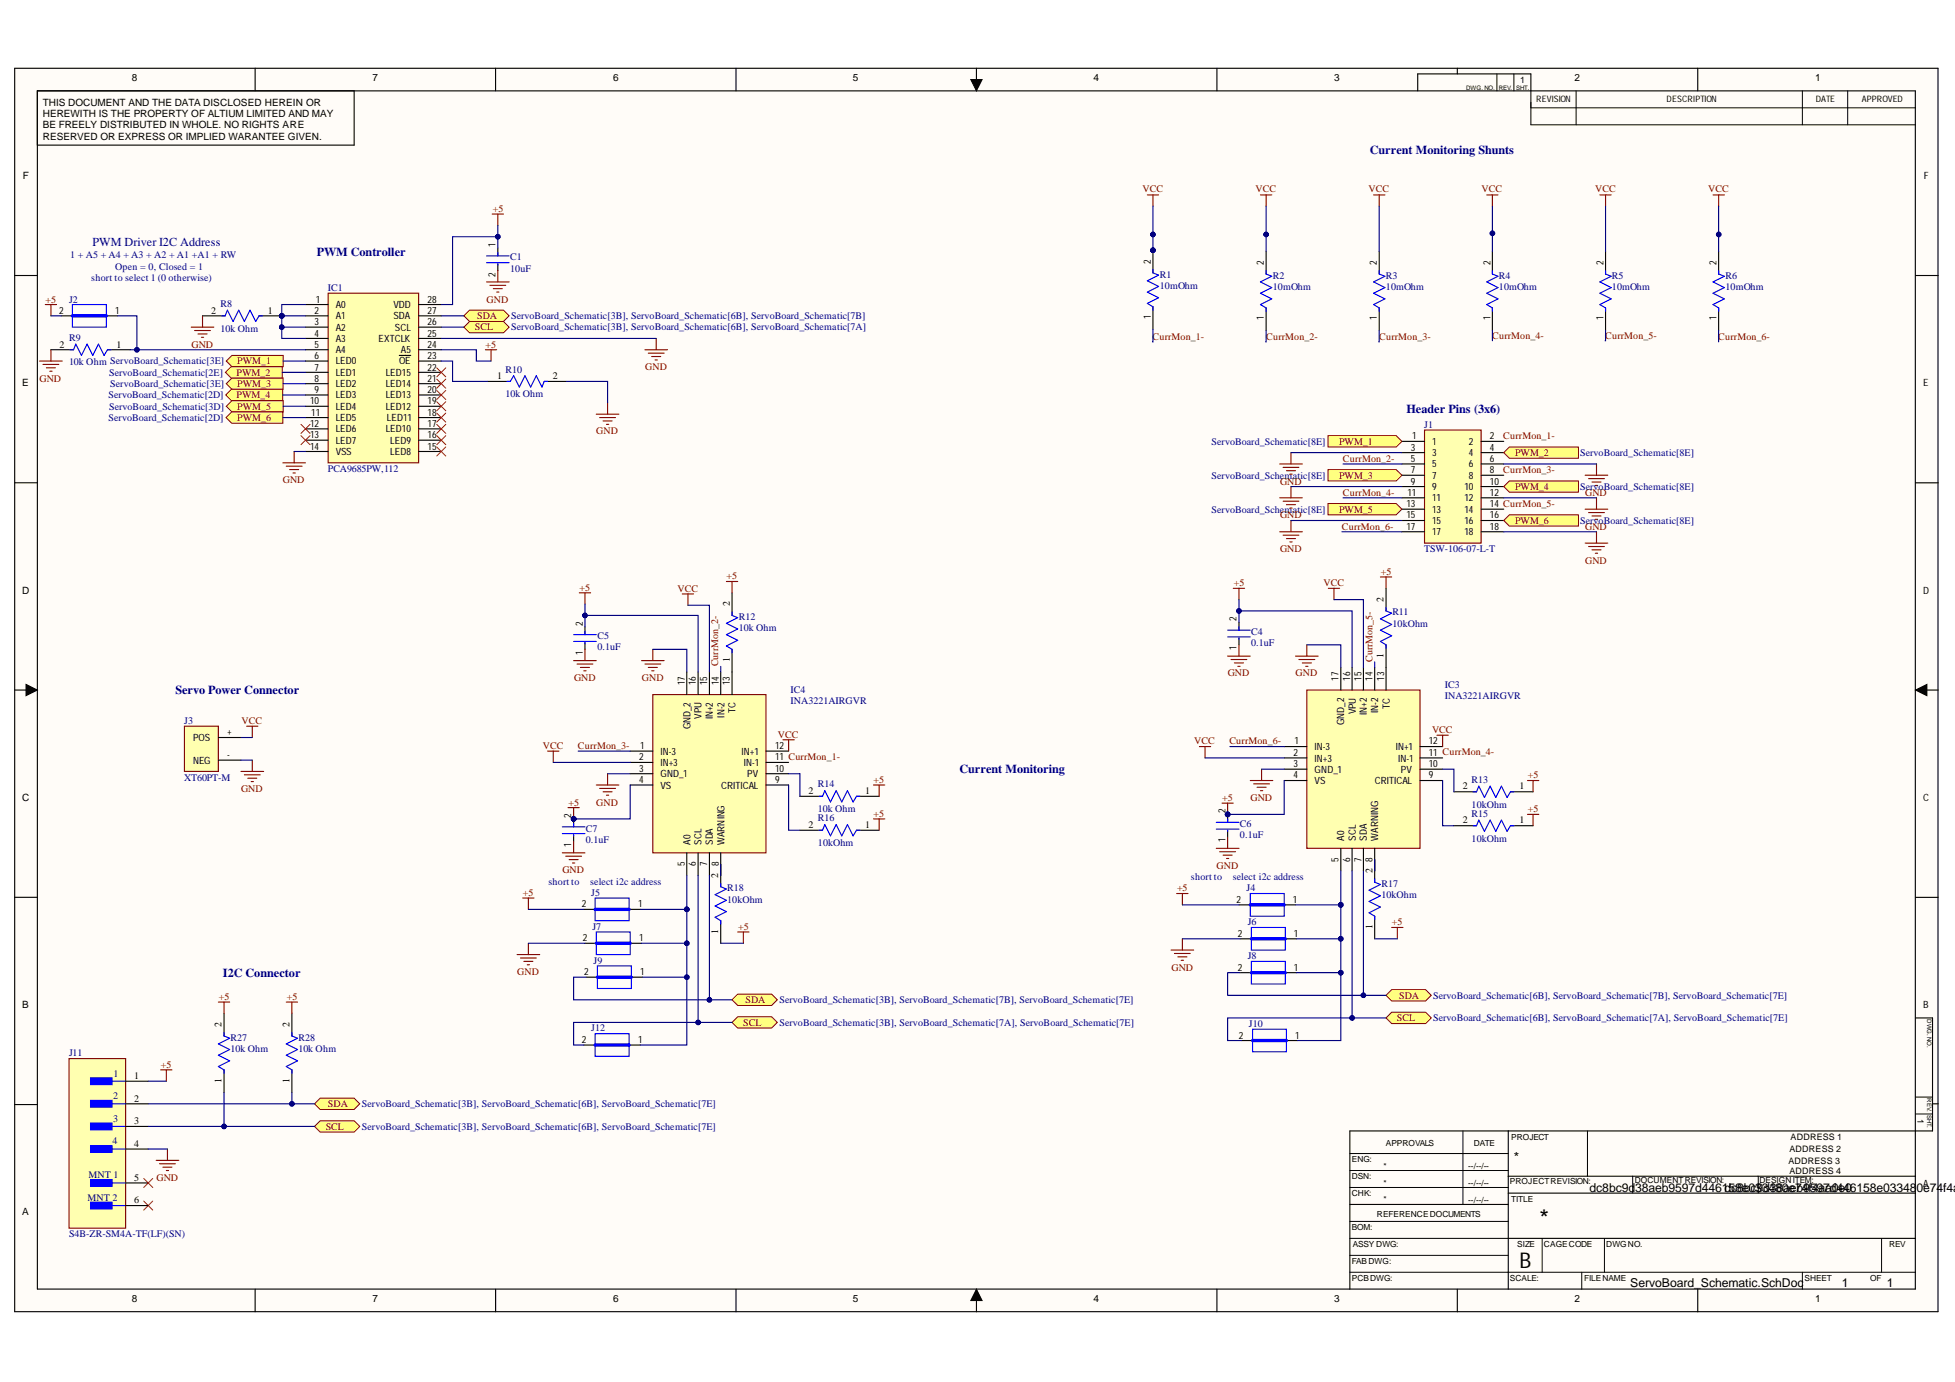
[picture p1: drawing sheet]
<svg xmlns="http://www.w3.org/2000/svg" width="297mm" height="210mm" viewBox="0 0 297 210" stroke-linecap="round" stroke-linejoin="round" font-family="sans-serif">
<defs><g id="words">
<text font-size="3.7" x="233.9" y="186.3">*</text>
<text font-size="3.3" x="230.9" y="192.6">B</text>
<text font-size="2.1" x="230" y="176.5">*</text>
<g font-size="1.9" fill="#000080">
<text x="208.1" y="23.4">Current Monitoring Shunts</text>
<text x="14" y="37.4">PWM Driver I2C Address</text>
<text x="48.1" y="39">PWM Controller</text>
<text x="213.7" y="62.7">Header Pins (3x6)</text>
<text x="26.6" y="105.5">Servo Power Connector</text>
<text x="145.8" y="117.4">Current Monitoring</text>
<text x="33.8" y="148.4">I2C Connector</text>
</g>
<g font-size="1.9">
<text x="241.5" y="181">dc8bc9d</text>
<text x="248.4" y="181">38aeb9597d4461d5c8bc9d38aeb9597d446158e03348</text>
<text x="263.6" y="181">8e033480e74f4aa0e0</text>
<text x="291.2" y="181">0e74f4aa</text>
<text x="247.7" y="195.4">ServoBoard_Schematic.SchDoc</text>
<text x="279.8" y="195.4">1</text>
<text x="286.7" y="195.4">1</text>
</g>
<g font-size="1.5">
<text x="6.5" y="16.1">THIS DOCUMENT AND THE DATA DISCLOSED HEREIN OR</text>
<text x="6.5" y="17.7">HEREWITH IS THE PROPERTY OF ALTIUM LIMITED AND MAY</text>
<text x="20" y="12.2">8</text>
<text x="56.6" y="12.2">7</text>
<text x="93.1" y="12.2">6</text>
<text x="129.6" y="12.2">5</text>
<text x="166.1" y="12.2">4</text>
<text x="202.7" y="12.2">3</text>
<text x="239.2" y="12.2">2</text>
<text x="275.8" y="12.2">1</text>
<text x="6.5" y="19.5">BE FREELY DISTRIBUTED IN WHOLE. NO RIGHTS ARE</text>
<text x="6.5" y="21.2">RESERVED OR EXPRESS OR IMPLIED WARANTEE GIVEN.</text>
<text x="3.5" y="27.1">F</text>
<text x="292.3" y="27.2">F</text>
<text x="75.3" y="37.5" transform="rotate(-90 75.3 37.5)">1</text>
<text x="174.9" y="40" transform="rotate(-90 174.9 40)">2</text>
<text x="192" y="40.2" transform="rotate(-90 192 40.2)">2</text>
<text x="209.2" y="40.2" transform="rotate(-90 209.2 40.2)">2</text>
<text x="226.5" y="40.2" transform="rotate(-90 226.5 40.2)">2</text>
<text x="243.6" y="40.2" transform="rotate(-90 243.6 40.2)">2</text>
<text x="260.8" y="40.2" transform="rotate(-90 260.8 40.2)">2</text>
<text x="9" y="47.7">2</text>
<text x="17.5" y="47.7">1</text>
<text x="32.1" y="47.7">2</text>
<text x="40.7" y="47.7">1</text>
<text x="47.8" y="47.7">2</text>
<text x="48" y="46">1</text>
<text x="51" y="46.8">A0</text>
<text x="59.8" y="46.8">VDD</text>
<text x="65" y="46">28</text>
<text x="65" y="47.7">27</text>
<text x="75.3" y="42.1" transform="rotate(-90 75.3 42.1)">2</text>
<text x="9.1" y="52.8">2</text>
<text x="17.7" y="52.8">1</text>
<text x="47.8" y="49.3">3</text>
<text x="47.8" y="51.1">4</text>
<text x="47.8" y="52.8">5</text>
<text x="51" y="48.5">A1</text>
<text x="51" y="50.3">A2</text>
<text x="51" y="52">A3</text>
<text x="51" y="53.7">A4</text>
<text x="57.5" y="52">EXTCLK</text>
<text x="59.8" y="48.5">SDA</text>
<text x="60" y="50.3">SCL</text>
<text x="60.9" y="53.7">A5</text>
<text x="65" y="49.3">26</text>
<text x="65" y="51.1">25</text>
<text x="65" y="52.8">24</text>
<text x="174.9" y="48.4" transform="rotate(-90 174.9 48.4)">1</text>
<text x="192" y="48.6" transform="rotate(-90 192 48.6)">1</text>
<text x="209.2" y="48.6" transform="rotate(-90 209.2 48.6)">1</text>
<text x="226.5" y="48.6" transform="rotate(-90 226.5 48.6)">1</text>
<text x="243.6" y="48.6" transform="rotate(-90 243.6 48.6)">1</text>
<text x="260.8" y="48.6" transform="rotate(-90 260.8 48.6)">1</text>
<text x="3.4" y="58.6">E</text>
<text x="47.8" y="54.5">6</text>
<text x="47.8" y="56.3">7</text>
<text x="47.8" y="58">8</text>
<text x="47.8" y="59.7">9</text>
<text x="51" y="55.3">LED0</text>
<text x="51" y="57.1">LED1</text>
<text x="51" y="58.8">LED2</text>
<text x="58.6" y="57.1">LED15</text>
<text x="58.6" y="58.8">LED14</text>
<text x="60.7" y="55.3">OE</text>
<text x="65" y="54.5">23</text>
<text x="65" y="56.3">22</text>
<text x="65" y="58">21</text>
<text x="65" y="59.7">20</text>
<text x="75.5" y="57.6">1</text>
<text x="84" y="57.6">2</text>
<text x="292.2" y="58.6">E</text>
<text x="47.1" y="61.4">10</text>
<text x="47.1" y="64.8">12</text>
<text x="47.3" y="63.1">11</text>
<text x="51" y="60.5">LED3</text>
<text x="51" y="62.3">LED4</text>
<text x="51" y="64">LED5</text>
<text x="51" y="65.7">LED6</text>
<text x="58.6" y="60.5">LED13</text>
<text x="58.6" y="62.3">LED12</text>
<text x="58.6" y="65.7">LED10</text>
<text x="58.8" y="64">LED11</text>
<text x="65" y="61.4">19</text>
<text x="65" y="63.1">18</text>
<text x="65" y="64.8">17</text>
<text x="47.1" y="66.6">13</text>
<text x="47.1" y="68.3">14</text>
<text x="51" y="67.4">LED7</text>
<text x="51" y="69.1">VSS</text>
<text x="59.3" y="67.4">LED9</text>
<text x="59.3" y="69.1">LED8</text>
<text x="65" y="66.6">16</text>
<text x="65" y="68.3">15</text>
<text x="214.4" y="68.4">3</text>
<text x="214.4" y="70.1">5</text>
<text x="214.4" y="71.9">7</text>
<text x="214.5" y="66.8">1</text>
<text x="217.6" y="67.6">1</text>
<text x="217.6" y="69.3">3</text>
<text x="217.6" y="71">5</text>
<text x="223.2" y="67.6">2</text>
<text x="223.2" y="69.3">4</text>
<text x="223.2" y="71">6</text>
<text x="226.4" y="66.8">2</text>
<text x="226.4" y="68.4">4</text>
<text x="226.4" y="70.1">6</text>
<text x="226.4" y="71.9">8</text>
<text x="213.7" y="77.1">13</text>
<text x="213.9" y="75.3">11</text>
<text x="214.4" y="73.6">9</text>
<text x="217.6" y="72.8">7</text>
<text x="217.6" y="74.4">9</text>
<text x="217.6" y="76.1">11</text>
<text x="217.6" y="77.9">13</text>
<text x="222.5" y="74.4">10</text>
<text x="222.5" y="76.1">12</text>
<text x="222.5" y="77.9">14</text>
<text x="223.2" y="72.8">8</text>
<text x="226.4" y="73.6">10</text>
<text x="226.4" y="75.3">12</text>
<text x="226.4" y="77.1">14 CurrMon_5-</text>
<text x="213.7" y="78.7">15</text>
<text x="213.7" y="80.4">17</text>
<text x="217.6" y="79.6">15</text>
<text x="217.6" y="81.3">17</text>
<text x="222.5" y="79.6">16</text>
<text x="222.5" y="81.3">18</text>
<text x="226.4" y="78.7">16</text>
<text x="226.4" y="80.4">18</text>
<text x="3.4" y="90.2">D</text>
<text x="88.6" y="95.1" transform="rotate(-90 88.6 95.1)">2</text>
<text x="110.9" y="92.1" transform="rotate(-90 110.9 92.1)">2</text>
<text x="187.9" y="94.3" transform="rotate(-90 187.9 94.3)">2</text>
<text x="210.2" y="91.4" transform="rotate(-90 210.2 91.4)">2</text>
<text x="292.2" y="90.2">D</text>
<text x="88.6" y="99.5" transform="rotate(-90 88.6 99.5)">1</text>
<text x="110.9" y="100.6" transform="rotate(-90 110.9 100.6)">1</text>
<text x="187.9" y="98.8" transform="rotate(-90 187.9 98.8)">1</text>
<text x="210.2" y="99.9" transform="rotate(-90 210.2 99.9)">1</text>
<text x="104.1" y="104.1" transform="rotate(-90 104.1 104.1)">17</text>
<text x="105.7" y="104.1" transform="rotate(-90 105.7 104.1)">16</text>
<text x="107.4" y="104.1" transform="rotate(-90 107.4 104.1)">15</text>
<text x="109.2" y="104.1" transform="rotate(-90 109.2 104.1)">14</text>
<text x="110.9" y="104.1" transform="rotate(-90 110.9 104.1)">13</text>
<text x="203.4" y="103.4" transform="rotate(-90 203.4 103.4)">17</text>
<text x="205.1" y="103.4" transform="rotate(-90 205.1 103.4)">16</text>
<text x="206.8" y="103.4" transform="rotate(-90 206.8 103.4)">15</text>
<text x="208.5" y="103.4" transform="rotate(-90 208.5 103.4)">14</text>
<text x="210.3" y="103.4" transform="rotate(-90 210.3 103.4)">13</text>
<text x="211.2" y="107.6" transform="rotate(-90 211.2 107.6)">TC</text>
<text x="29.4" y="112.5">POS</text>
<text x="34.5" y="111.7">+</text>
<text x="97.3" y="113.7">1</text>
<text x="104.9" y="110.8" transform="rotate(-90 104.9 110.8)">GND_2</text>
<text x="106.6" y="109.2" transform="rotate(-90 106.6 109.2)">VPU</text>
<text x="108.3" y="109.3" transform="rotate(-90 108.3 109.3)">IN+2</text>
<text x="110.1" y="109" transform="rotate(-90 110.1 109)">IN-2</text>
<text x="111.8" y="108.3" transform="rotate(-90 111.8 108.3)">TC</text>
<text x="117.8" y="113.7">12</text>
<text x="196.7" y="113.1">1</text>
<text x="199.7" y="113.9">IN-3</text>
<text x="204.2" y="110.1" transform="rotate(-90 204.2 110.1)">GND_2</text>
<text x="206" y="108.5" transform="rotate(-90 206 108.5)">VPU</text>
<text x="207.7" y="108.6" transform="rotate(-90 207.7 108.6)">IN+2</text>
<text x="209.4" y="108.3" transform="rotate(-90 209.4 108.3)">IN-2</text>
<text x="212.1" y="113.9">IN+1</text>
<text x="217.1" y="113.1">12</text>
<text x="29.4" y="116">NEG</text>
<text x="34.5" y="115.2">-</text>
<text x="97.1" y="115.5">2</text>
<text x="97.1" y="117.2">3</text>
<text x="97.1" y="118.9">4</text>
<text x="100.3" y="114.7">IN-3</text>
<text x="100.3" y="116.4">IN+3</text>
<text x="100.3" y="118">GND_1</text>
<text x="100.3" y="119.8">VS</text>
<text x="109.6" y="119.8">CRITICAL</text>
<text x="112.7" y="114.7">IN+1</text>
<text x="113" y="116.4">IN-1</text>
<text x="113.5" y="118">PV</text>
<text x="117.8" y="115.5">11 CurrMon_1-</text>
<text x="117.8" y="117.2">10</text>
<text x="117.8" y="118.9">9</text>
<text x="196.5" y="114.8">2</text>
<text x="196.5" y="116.5">3</text>
<text x="196.5" y="118.2">4</text>
<text x="199.7" y="115.7">IN+3</text>
<text x="199.7" y="117.4">GND_1</text>
<text x="199.7" y="119.1">VS</text>
<text x="208.9" y="119.1">CRITICAL</text>
<text x="212.4" y="115.7">IN-1</text>
<text x="212.8" y="117.4">PV</text>
<text x="217.1" y="114.8">11 CurrMon_4-</text>
<text x="217.1" y="116.5">10</text>
<text x="217.1" y="118.2">9</text>
<text x="222.2" y="119.9">2</text>
<text x="230.9" y="119.9">1</text>
<text x="3.4" y="121.6">C</text>
<text x="86.8" y="124.2" transform="rotate(-90 86.8 124.2)">2</text>
<text x="122.8" y="125.7">2</text>
<text x="122.8" y="120.7">2</text>
<text x="131.5" y="125.7">1</text>
<text x="131.5" y="120.7">1</text>
<text x="186.2" y="123.5" transform="rotate(-90 186.2 123.5)">2</text>
<text x="222.2" y="125.1">2</text>
<text x="230.9" y="125.1">1</text>
<text x="292.2" y="121.6">C</text>
<text x="86.8" y="128.6" transform="rotate(-90 86.8 128.6)">1</text>
<text x="104.1" y="131.6" transform="rotate(-90 104.1 131.6)">5</text>
<text x="104.9" y="128.4" transform="rotate(-90 104.9 128.4)">A0</text>
<text x="105.7" y="131.6" transform="rotate(-90 105.7 131.6)">6</text>
<text x="106.6" y="128.4" transform="rotate(-90 106.6 128.4)">SCL</text>
<text x="107.4" y="131.6" transform="rotate(-90 107.4 131.6)">7</text>
<text x="108.3" y="128.4" transform="rotate(-90 108.3 128.4)">SDA</text>
<text x="109.2" y="131.6" transform="rotate(-90 109.2 131.6)">8</text>
<text x="110.1" y="128.4" transform="rotate(-90 110.1 128.4)">WARNING</text>
<text x="186.2" y="127.9" transform="rotate(-90 186.2 127.9)">1</text>
<text x="203.4" y="130.9" transform="rotate(-90 203.4 130.9)">5</text>
<text x="204.2" y="127.7" transform="rotate(-90 204.2 127.7)">A0</text>
<text x="205.1" y="130.9" transform="rotate(-90 205.1 130.9)">6</text>
<text x="206" y="127.7" transform="rotate(-90 206 127.7)">SCL</text>
<text x="206.8" y="130.9" transform="rotate(-90 206.8 130.9)">7</text>
<text x="207.7" y="127.7" transform="rotate(-90 207.7 127.7)">SDA</text>
<text x="208.5" y="130.9" transform="rotate(-90 208.5 130.9)">8</text>
<text x="209.4" y="127.7" transform="rotate(-90 209.4 127.7)">WARNING</text>
<text x="88.4" y="137.8">2</text>
<text x="96.9" y="137.8">1</text>
<text x="109.1" y="133.3" transform="rotate(-90 109.1 133.3)">2</text>
<text x="187.9" y="137.1">2</text>
<text x="196.4" y="137.1">1</text>
<text x="208.5" y="132.7" transform="rotate(-90 208.5 132.7)">2</text>
<text x="88.6" y="143">2</text>
<text x="97.1" y="143">1</text>
<text x="109.1" y="141.8" transform="rotate(-90 109.1 141.8)">1</text>
<text x="188.1" y="142.3">2</text>
<text x="196.6" y="142.3">1</text>
<text x="208.5" y="141.1" transform="rotate(-90 208.5 141.1)">1</text>
<text x="88.7" y="148.1">2</text>
<text x="97.3" y="148.1">1</text>
<text x="188.1" y="147.4">2</text>
<text x="196.6" y="147.4">1</text>
<text x="3.4" y="153.1">B</text>
<text x="33.7" y="156" transform="rotate(-90 33.7 156)">2</text>
<text x="44" y="156" transform="rotate(-90 44 156)">2</text>
<text x="292.2" y="153.1">B</text>
<text x="88.4" y="158.4">2</text>
<text x="96.9" y="158.4">1</text>
<text x="188.2" y="157.8">2</text>
<text x="196.8" y="157.8">1</text>
<text x="20.4" y="163.9">1</text>
<text x="20.4" y="167.3">2</text>
<text x="33.7" y="164.4" transform="rotate(-90 33.7 164.4)">1</text>
<text x="44" y="164.4" transform="rotate(-90 44 164.4)">1</text>
<text x="20.4" y="170.8">3</text>
<text x="20.4" y="174.2">4</text>
<text x="20.4" y="179.3">5</text>
<text x="3.4" y="184.5">A</text>
<text x="20.4" y="182.8">6</text>
<text x="292.2" y="180.2">A</text>
<text x="20" y="197.7">8</text>
<text x="56.6" y="197.7">7</text>
<text x="93.1" y="197.7">6</text>
<text x="129.6" y="197.7">5</text>
<text x="166.1" y="197.7">4</text>
<text x="202.7" y="197.7">3</text>
<text x="239.2" y="197.7">2</text>
<text x="275.8" y="197.7">1</text>
</g>
<g font-size="1.5" fill="#800000">
<text x="173.6" y="29.2">VCC</text>
<text x="190.8" y="29.2">VCC</text>
<text x="207.9" y="29.2">VCC</text>
<text x="225.1" y="29.2">VCC</text>
<text x="242.4" y="29.2">VCC</text>
<text x="259.5" y="29.2">VCC</text>
<text x="74.9" y="32.2">+5</text>
<text x="6.9" y="46">+5</text>
<text x="73.9" y="46">GND</text>
<text x="29.1" y="52.8">GND</text>
<text x="72.2" y="50.2">SCL</text>
<text x="72.5" y="48.5">SDA</text>
<text x="73.8" y="52.8">+5</text>
<text x="175.1" y="51.6">CurrMon_1-</text>
<text x="192.4" y="51.6">CurrMon_2-</text>
<text x="209.5" y="51.6">CurrMon_3-</text>
<text x="226.7" y="51.5">CurrMon_4-</text>
<text x="243.9" y="51.5">CurrMon_5-</text>
<text x="261.1" y="51.6">CurrMon_6-</text>
<text x="6" y="58">GND</text>
<text x="36" y="57.1">PWM_2</text>
<text x="36" y="55.3">PWM_1</text>
<text x="36" y="58.8">PWM_3</text>
<text x="98" y="56.2">GND</text>
<text x="36" y="60.5">PWM_4</text>
<text x="36" y="62.3">PWM_5</text>
<text x="36" y="64">PWM_6</text>
<text x="90.6" y="66">GND</text>
<text x="203.5" y="67.6">PWM_1</text>
<text x="204" y="70.1">CurrMon_2-</text>
<text x="228.4" y="71.8">CurrMon_3-</text>
<text x="228.4" y="66.7">CurrMon_1-</text>
<text x="230.2" y="69.3">PWM_2</text>
<text x="43" y="73.4">GND</text>
<text x="194.5" y="73.6">GND</text>
<text x="203.5" y="72.8">PWM_3</text>
<text x="203.5" y="77.9">PWM_5</text>
<text x="204" y="75.3">CurrMon_4-</text>
<text x="230.2" y="74.4">PWM_4</text>
<text x="240.8" y="75.3">GND</text>
<text x="194.5" y="78.7">GND</text>
<text x="194.5" y="83.9">GND</text>
<text x="203.9" y="80.4">CurrMon_6-</text>
<text x="230.2" y="79.6">PWM_6</text>
<text x="240.8" y="80.4">GND</text>
<text x="88.1" y="89.7">+5</text>
<text x="103" y="89.9">VCC</text>
<text x="110.4" y="88">+5</text>
<text x="187.5" y="89.1">+5</text>
<text x="201.1" y="89.1">VCC</text>
<text x="209.8" y="87.3">+5</text>
<text x="240.8" y="85.6">GND</text>
<text x="109.1" y="101.2" transform="rotate(-90 109.1 101.2)">CurrMon_2-</text>
<text x="208.5" y="100.6" transform="rotate(-90 208.5 100.6)">CurrMon_5-</text>
<text x="87.2" y="103.4">GND</text>
<text x="97.5" y="103.4">GND</text>
<text x="186.5" y="102.7">GND</text>
<text x="196.9" y="102.7">GND</text>
<text x="36.7" y="110">VCC</text>
<text x="82.5" y="113.7">VCC</text>
<text x="87.8" y="113.7">CurrMon_3-</text>
<text x="118.2" y="112">VCC</text>
<text x="181.5" y="113.1">VCC</text>
<text x="186.8" y="113.1">CurrMon_6-</text>
<text x="217.6" y="111.4">VCC</text>
<text x="132.7" y="118.9">+5</text>
<text x="232.1" y="118.2">+5</text>
<text x="36.6" y="120.2">GND</text>
<text x="86.4" y="122.4">+5</text>
<text x="90.6" y="122.4">GND</text>
<text x="132.7" y="124">+5</text>
<text x="185.7" y="121.7">+5</text>
<text x="190" y="121.7">GND</text>
<text x="232.1" y="123.4">+5</text>
<text x="184.8" y="132">GND</text>
<text x="79.4" y="136">+5</text>
<text x="85.4" y="132.7">GND</text>
<text x="178.8" y="135.4">+5</text>
<text x="112.2" y="141.2">+5</text>
<text x="211.5" y="140.5">+5</text>
<text x="78.6" y="148.1">GND</text>
<text x="178" y="147.4">GND</text>
<text x="33.2" y="151.8">+5</text>
<text x="43.6" y="151.8">+5</text>
<text x="112.9" y="155.8">SCL</text>
<text x="113.3" y="152.3">SDA</text>
<text x="212.3" y="155.1">SCL</text>
<text x="212.6" y="151.7">SDA</text>
<text x="24.4" y="162.1">+5</text>
<text x="49.5" y="171.6">SCL</text>
<text x="49.8" y="168.1">SDA</text>
<text x="23.8" y="179.3">GND</text>
</g>
<g font-size="1.5" fill="#000080">
<text x="10.7" y="39.2">1 + A5 + A4 + A3 + A2 + A1 +A1 + RW</text>
<text x="17.5" y="41">Open = 0, Closed = 1</text>
<text x="77.5" y="39.5">C1</text>
<text x="77.5" y="41.3">10uF</text>
<text x="10.5" y="46">J2</text>
<text x="13.9" y="42.7">short to select 1 (0 otherwise)</text>
<text x="33.5" y="46.6">R8</text>
<text x="49.8" y="44.2">IC1</text>
<text x="176.2" y="42.2">R1</text>
<text x="176.2" y="43.9">10mOhm</text>
<text x="193.4" y="42.3">R2</text>
<text x="193.4" y="44">10mOhm</text>
<text x="210.6" y="42.3">R3</text>
<text x="210.6" y="44">10mOhm</text>
<text x="227.7" y="42.3">R4</text>
<text x="227.7" y="44">10mOhm</text>
<text x="244.9" y="42.3">R5</text>
<text x="244.9" y="44">10mOhm</text>
<text x="262.2" y="42.3">R6</text>
<text x="262.2" y="44">10mOhm</text>
<text x="10.5" y="51.8">R9</text>
<text x="33.5" y="50.4">10k Ohm</text>
<text x="77.7" y="48.5">ServoBoard_Schematic[3B], ServoBoard_Schematic[6B], ServoBoard_Schematic[7B]</text>
<text x="77.7" y="50.2">ServoBoard_Schematic[3B], ServoBoard_Schematic[6B], ServoBoard_Schematic[7A]</text>
<text x="10.5" y="55.5">10k Ohm ServoBoard_Schematic[3E]</text>
<text x="16.6" y="57.1">ServoBoard_Schematic[2E]</text>
<text x="16.8" y="58.8">ServoBoard_Schematic[3E]</text>
<text x="76.8" y="56.6">R10</text>
<text x="16.5" y="64">ServoBoard_Schematic[2D]</text>
<text x="16.5" y="60.5">ServoBoard_Schematic[2D]</text>
<text x="16.6" y="62.3">ServoBoard_Schematic[3D]</text>
<text x="76.8" y="60.3">10k Ohm</text>
<text x="216.4" y="65">J1</text>
<text x="49.8" y="71.7">PCA9685PW,112</text>
<text x="184.1" y="67.6">ServoBoard_Schematic[8E]</text>
<text x="240.1" y="69.3">ServoBoard_Schematic[8E]</text>
<text x="184.1" y="72.8">ServoBoard_Schematic[8E]</text>
<text x="184.1" y="77.9">ServoBoard_Schematic[8E]</text>
<text x="240.1" y="74.4">ServoBoard_Schematic[8E]</text>
<text x="216.4" y="83.9">TSW-106-07-L-T</text>
<text x="240.1" y="79.6">ServoBoard_Schematic[8E]</text>
<text x="112.3" y="94.2">R12</text>
<text x="112.3" y="95.9">10k Ohm</text>
<text x="211.6" y="93.5">R11</text>
<text x="211.6" y="95.2">10kOhm</text>
<text x="90.8" y="97.1">C5</text>
<text x="90.8" y="98.8">0.1uF</text>
<text x="190.1" y="96.4">C4</text>
<text x="190.1" y="98.1">0.1uF</text>
<text x="120.1" y="105.2">IC4</text>
<text x="120.1" y="106.9">INA3221AIRGVR</text>
<text x="219.5" y="104.4">IC3</text>
<text x="219.5" y="106.2">INA3221AIRGVR</text>
<text x="28" y="110">J3</text>
<text x="28" y="118.5">XT60PT-M</text>
<text x="124.3" y="119.6">R14</text>
<text x="223.6" y="118.9">R13</text>
<text x="124.3" y="124.7">R16</text>
<text x="124.3" y="123.4">10k Ohm</text>
<text x="188.4" y="125.6">C6</text>
<text x="223.6" y="124">R15</text>
<text x="223.6" y="122.7">10kOhm</text>
<text x="89" y="126.3">C7</text>
<text x="89" y="128">0.1uF</text>
<text x="124.3" y="128.5">10kOhm</text>
<text x="188.4" y="127.3">0.1uF</text>
<text x="223.6" y="127.8">10kOhm</text>
<text x="83.3" y="134.4">short to</text>
<text x="89.7" y="134.4">select i2c address</text>
<text x="89.8" y="136">J5</text>
<text x="110.5" y="135.4">R18</text>
<text x="110.5" y="137.1">10kOhm</text>
<text x="181" y="133.6">short to</text>
<text x="187.3" y="133.6">select i2c address</text>
<text x="189.4" y="135.4">J4</text>
<text x="209.9" y="134.7">R17</text>
<text x="209.9" y="136.4">10kOhm</text>
<text x="90" y="141.2">J7</text>
<text x="189.6" y="140.5">J6</text>
<text x="90.2" y="146.3">J9</text>
<text x="189.6" y="145.7">J8</text>
<text x="118.4" y="152.3">ServoBoard_Schematic[3B], ServoBoard_Schematic[7B], ServoBoard_Schematic[7E]</text>
<text x="118.4" y="155.8">ServoBoard_Schematic[3B], ServoBoard_Schematic[7A], ServoBoard_Schematic[7E]</text>
<text x="189.7" y="156">J10</text>
<text x="217.8" y="151.7">ServoBoard_Schematic[6B], ServoBoard_Schematic[7B], ServoBoard_Schematic[7E]</text>
<text x="217.8" y="155.1">ServoBoard_Schematic[6B], ServoBoard_Schematic[7A], ServoBoard_Schematic[7E]</text>
<text x="10.5" y="160.5">J11</text>
<text x="35" y="158.1">R27</text>
<text x="35" y="159.8">10k Ohm</text>
<text x="45.3" y="158.1">R28</text>
<text x="45.3" y="159.8">10k Ohm</text>
<text x="89.8" y="156.7">J12</text>
<text x="17.2" y="167">2</text>
<text x="17.3" y="163.6">1</text>
<text x="17.1" y="173.8">4</text>
<text x="17.2" y="170.4">3</text>
<text x="55" y="171.6">ServoBoard_Schematic[3B], ServoBoard_Schematic[6B], ServoBoard_Schematic[7E]</text>
<text x="55" y="168.1">ServoBoard_Schematic[3B], ServoBoard_Schematic[6B], ServoBoard_Schematic[7E]</text>
<text x="13.5" y="179">MNT 1</text>
<text x="13.3" y="182.4">MNT 2</text>
<text x="10.5" y="187.9">S4B-ZR-SM4A-TF(LF)(SN)</text>
</g>
<g font-size="1.4">
<text x="230.9" y="12.7">1</text>
<text x="233.4" y="15.5">REVISION</text>
<text x="253.2" y="15.5">DESCRIPTION</text>
<text x="275.9" y="15.5">DATE</text>
<text x="282.9" y="15.5">APPROVED</text>
<text x="272.1" y="173.2">ADDRESS 1</text>
<text x="291.4" y="170" transform="rotate(90 291.4 170)">1</text>
<text x="271.7" y="176.9">ADDRESS 3</text>
<text x="271.9" y="178.4">ADDRESS 4</text>
<text x="271.9" y="175">ADDRESS 2</text>
</g>
<g font-size="1.3">
<text x="229.6" y="173.2">PROJECT</text>
<text x="205.4" y="176.5">ENG:</text>
<text x="205.4" y="179">DSN:</text>
<text x="210.2" y="177.5">*</text>
<text x="210.6" y="174.1">APPROVALS</text>
<text x="223.1" y="177.5">--/--/--</text>
<text x="223.9" y="174.1">DATE</text>
<text x="229.4" y="179.9">PROJECTREVISION:</text>
<text x="248.4" y="179.7">DOCUMENTREVISION:</text>
<text x="267.3" y="179.7">DESIGNITEM:</text>
<text x="205.4" y="181.7">CHK:</text>
<text x="209.2" y="184.9">REFERENCEDOCUMENTS</text>
<text x="210.2" y="180.1">*</text>
<text x="210.2" y="182.5">*</text>
<text x="223.1" y="180.1">--/--/--</text>
<text x="223.1" y="182.7">--/--/--</text>
<text x="229.6" y="182.5">TITLE</text>
<text x="205.4" y="186.8">BOM:</text>
<text x="205.4" y="192">FAB DWG:</text>
<text x="205.6" y="189.4">ASSY DWG:</text>
<text x="230.5" y="189.4">SIZE</text>
<text x="234.6" y="189.4">CAGECODE</text>
<text x="244.1" y="189.4">DWGNO.</text>
<text x="287" y="189.4">REV</text>
<text x="205.4" y="194.5">PCBDWG:</text>
<text x="229.4" y="194.5">SCALE:</text>
<text x="240.7" y="194.5">FILENAME</text>
<text x="274.2" y="194.5">SHEET</text>
<text x="284.2" y="194.5">OF</text>
</g>
<g font-size=".9">
<text x="222.7" y="13.6">DWG. NO.</text>
<text x="227.7" y="13.6">REV.</text>
<text x="230.4" y="13.6">SHT.</text>
<text x="292.8" y="154.8" transform="rotate(90 292.8 154.8)">DWG. NO.</text>
<text x="292.8" y="166.8" transform="rotate(90 292.8 166.8)">REV.</text>
<text x="292.8" y="169.3" transform="rotate(90 292.8 169.3)">SHT.</text>
</g>
</g></defs>
<g fill="#fffcf8">
<path d="M2.2 10.4h292.3v188.8h-292.3z" fill-rule="evenodd"/>
<path d="M2.2 10.4h292.3v188.8h-292.3z" fill-rule="evenodd"/>
</g>
<g fill="none" stroke="#000" stroke-width=".15">
<path d="M147.5 12.1h1.7l-.8 1.7zM227.4 11.2v2.6M230 11.2v2.6M232.6 13.8v5.2h58.4M232.6 16.4h58.4M239.5 13.8v5.2M273.8 13.8v5.2M280.7 13.8v5.2M4 103.9l1.7 .9-1.7 .9zM291 104.8l1.8-.8v1.7zM205.1 177.8h24.1M205.1 175.2h24.1"/>
<path d="M222.3 171.8v11.1M241.2 171.8v6.8M248.1 178.6v2.6M267.1 178.6v2.6M291 169.2h2.6M291 166.6h2.6M148.4 195.8l.8 1.7h-1.7zM205.1 193.2h85.9M205.1 180.4h24.1M205.1 188.1h24.1M205.1 185.5h24.1M205.1 190.7h24.1"/>
<path d="M234.3 188.1v5.1M240.3 193.2v2.6M243.8 188.1v5.1M273.8 193.2v2.6M285.9 188.1v5.1"/>
</g>
<g fill="none" stroke="#000" stroke-width=".17">
<path d="M2.2 10.4h292.3v188.8h-292.3zM5.7 13.8h285.3v182h-285.3zM38.8 10.4v3.4M53.8 13.8v8.2h-48.1M75.3 10.4v3.4M111.8 10.4v3.4M148.4 10.4v3.4M184.9 10.4v3.4M215.4 13.8v-2.6h17.2v2.6M221.4 10.4v.8M258 10.4v3.4M2.2 41.8h3.5"/>
<path d="M291 41.8h3.5M2.2 73.3h3.5M291 73.3h3.5M2.2 104.8h3.5M291 104.8h3.5M2.2 136.3h3.5M291 136.3h3.5M291 154.6h2.6v17.2h-88.5v24M2.2 167.8h3.5M229.2 178.6h61.8M229.2 171.8v24M293.6 167.7h.9"/>
<path d="M38.8 195.8v3.4M75.3 195.8v3.4M111.8 195.8v3.4M148.4 195.8v3.4M184.9 195.8v3.4M205.1 182.9h24.1M221.4 195.8v3.4M229.2 181.2h61.8M229.2 188.1h61.8M258 195.8v3.4"/>
</g>
<path d="M147.5 12.1h1.7l-.8 1.7zM4 103.9l1.7 .9-1.7 .9zM291 104.8l1.8-.8v1.7zM148.4 195.8l.8 1.7h-1.7z" fill="#000"/>
<path d="M49.9 44.5h13.7v25.8h-13.7z" fill-rule="evenodd" fill="#ffffb0"/>
<path d="M49.9 44.5h13.7v25.8h-13.7zM73.9 42.8h3.5M74.4 43.3h2.4M75 43.8h1.3M75.5 44.4h.3M75.6 41.1v1.7M90.6 62.9h3.4M91.1 63.4h2.4M91.6 63.9h1.4M92.1 64.5h.4M92.3 61.2v1.7" fill="none" stroke="#800000" stroke-width=".17"/>
<g fill="none" stroke="#000" stroke-width=".17">
<path d="M75.6 37.7v1.2M46.4 46.3h3.5M46.4 48h3.5M46.4 49.7h3.5M46.4 51.4h3.5M46.4 53.1h3.5M46.4 54.8h3.5M46.4 56.6h3.5M46.4 58.3h3.5M46.4 60h3.5M60.7 54h1.7M63.6 46.3h3.4"/>
<path d="M63.6 48h3.4M63.6 49.7h3.4M63.6 51.4h3.4M63.6 53.1h3.4M63.6 54.8h3.4M63.6 56.6h3.4M63.6 58.3h3.4M63.6 60h3.4M75.6 40.1v1M46.4 61.7h3.5M46.4 63.4h3.5M46.4 65.1h3.5"/>
<path d="M46.4 66.9h3.5M46.4 68.6h3.5M63.6 61.7h3.4M63.6 63.4h3.4M63.6 65.1h3.4M63.6 66.9h3.4M63.6 68.6h3.4"/>
</g>
<path d="M73.9 38.9h3.5M73.9 39.9h3.5M75.6 38.4v.5M75.6 40.1v.1" fill="none" stroke="#00f" stroke-width=".17"/>
<path d="M71.3 47.1h5.2l.9 .9-.9 .8h-5.2l-.8-.8z" fill-rule="evenodd" fill="#ffff80"/>
<path d="M71.3 47.1h5.2l.9 .9-.9 .8h-5.2l-.8-.8z" fill="none" stroke="#800000" stroke-width=".15"/>
<path d="M71.3 48.8h5.2l.9 .9-.9 .8h-5.2l-.8-.8z" fill-rule="evenodd" fill="#ffff80"/>
<path d="M71.3 48.8h5.2l.9 .9-.9 .8h-5.2l-.8-.8z" fill="none" stroke="#800000" stroke-width=".15"/>
<path d="M98 53.1h3.4M98.5 53.6h2.4M99 54.2h1.4M99.5 54.7h.4M99.7 51.4v1.7M43 70.3h3.4M43.5 70.8h2.4M44 71.3h1.4M44.5 71.8h.4M44.7 68.6v1.7" fill="none" stroke="#800000" stroke-width=".17"/>
<path d="M74.1 57.9h3.4M82.7 57.9h3.4" fill="none" stroke="#000" stroke-width=".17"/>
<path d="M77 57.9h.5l.5-.8 .9 1.7 .9-1.7 .8 1.7 .9-1.7 .8 1.7 .4-.9h.5" fill="none" stroke="#00f" stroke-width=".17"/>
<path d="M34.4 54.8l.8-.8h7.8v1.7h-7.8z" fill-rule="evenodd" fill="#ffff80"/>
<path d="M34.4 54.8l.8-.8h7.8v1.7h-7.8z" fill="none" stroke="#800000" stroke-width=".15"/>
<path d="M35.2 57.4h7.8v1.7h-7.8l-.8-.8z" fill-rule="evenodd" fill="#ffff80"/>
<path d="M35.2 57.4h7.8v1.7h-7.8l-.8-.8z" fill="none" stroke="#800000" stroke-width=".15"/>
<path d="M35.2 60.8h7.8v1.8h-7.8l-.8-.9z" fill-rule="evenodd" fill="#ffff80"/>
<path d="M35.2 60.8h7.8v1.8h-7.8l-.8-.9z" fill="none" stroke="#800000" stroke-width=".15"/>
<path d="M47.8 171.1l.8-.9h5.2l.9 .9-.9 .8h-5.2z" fill-rule="evenodd" fill="#ffff80"/>
<path d="M47.8 171.1l.8-.9h5.2l.9 .9-.9 .8h-5.2z" fill="none" stroke="#800000" stroke-width=".15"/>
<path d="M48.6 166.8h5.2l.9 .9-.9 .8h-5.2l-.8-.8z" fill-rule="evenodd" fill="#ffff80"/>
<path d="M48.6 166.8h5.2l.9 .9-.9 .8h-5.2l-.8-.8z" fill="none" stroke="#800000" stroke-width=".15"/>
<path d="M28 110.3h5.2v6.9h-5.2z" fill-rule="evenodd" fill="#ffffb0"/>
<path d="M28 110.3h5.2v6.9h-5.2z" fill="none" stroke="#800000" stroke-width=".17"/>
<path d="M33.2 115.5h3.4M33.2 112h3.4" fill="none" stroke="#000" stroke-width=".17"/>
<path d="M99.2 105.5h17.2v24h-17.2z" fill-rule="evenodd" fill="#ffffb0"/>
<path d="M99.2 105.5h17.2v24h-17.2z" fill="none" stroke="#800000" stroke-width=".17"/>
<g fill="none" stroke="#000" stroke-width=".17">
<path d="M95.8 114.1h3.4M95.8 115.8h3.4M95.8 117.5h3.4M95.8 119.2h3.4M104.3 102.1v3.4M106.1 102.1v3.4M107.8 102.1v3.4M109.5 102.1v3.4M111.2 102.1v3.4M116.4 114.1h3.4M116.4 115.8h3.4M116.4 117.5h3.4"/>
<path d="M116.4 119.2h3.4M104.3 129.5v3.5M106.1 129.5v3.5M107.8 129.5v3.5M109.5 129.5v3.5"/>
</g>
<path d="M111.2 151.9l.9-.9h5.1l.9 .9-.9 .8h-5.1z" fill-rule="evenodd" fill="#ffff80"/>
<path d="M111.2 151.9l.9-.9h5.1l.9 .9-.9 .8h-5.1z" fill="none" stroke="#800000" stroke-width=".15"/>
<path d="M111.2 155.3l.9-.9h5.1l.9 .9-.9 .8h-5.1z" fill-rule="evenodd" fill="#ffff80"/>
<path d="M111.2 155.3l.9-.9h5.1l.9 .9-.9 .8h-5.1z" fill="none" stroke="#800000" stroke-width=".15"/>
<path d="M74.8 32.5h1.7M75.6 32.5v1.7M86.3 122.7h1.7M87.2 122.7v1.7" fill="none" stroke="#800000" stroke-width=".17"/>
<circle cx="87.2" cy="124.4" r=".34" fill="#000080"/>
<circle cx="87.2" cy="124.4" r=".34" fill="none" stroke="#000080" stroke-width=".15"/>
<path d="M34 153.9v3.4M44.3 153.9v3.4M34 162.5v3.4M44.3 162.5v3.4" fill="none" stroke="#000" stroke-width=".17"/>
<path d="M34 156.8v.5l.9 .4-1.7 .9 1.7 .8-1.7 .9 1.7 .8-1.7 .9 .8 .5v.5M44.3 156.8v.5l.9 .4-1.7 .9 1.7 .8-1.7 .9 1.7 .8-1.7 .9 .8 .5v.5" fill="none" stroke="#00f" stroke-width=".17"/>
<path d="M79.4 136.4h1.7M80.3 136.4v1.7M33.2 152.2h1.7M34 152.2v1.7M43.5 152.2h1.7M44.3 152.2v1.7M78.6 145h3.4M79.1 145.5h2.4M79.6 146h1.4M80.1 146.5h.4M80.3 143.3v1.7" fill="none" stroke="#800000" stroke-width=".17"/>
<circle cx="87.2" cy="124.4" r=".34" fill="#000080"/>
<circle cx="87.2" cy="124.4" r=".34" fill="none" stroke="#000080" stroke-width=".15"/>
<path d="M87.2 124.4v1.2" fill="none" stroke="#000" stroke-width=".17"/>
<circle cx="87.2" cy="124.4" r=".34" fill="#000080"/>
<circle cx="87.2" cy="124.4" r=".34" fill="none" stroke="#000080" stroke-width=".15"/>
<path d="M88.9 95.2v1.2M88.9 97.6v1M111.2 90v3.5M111.2 98.6v3.5M87.2 126.8v1M109.5 131.2v3.5M109.5 139.8v3.5M121.5 126.1h3.5M121.5 120.9h3.5M130.1 126.1h3.5M130.1 120.9h3.5" fill="none" stroke="#000" stroke-width=".17"/>
<path d="M87.2 96.4h3.4M87.2 97.4h3.4M88.9 95.9v.5M88.9 97.6v.2M111.2 93v.5l.9 .3-1.7 .9 1.7 .8-1.7 .9 1.7 .8-1.7 .9 .8 .5v.5M85.4 125.6h3.5M85.4 126.6h3.5M87.2 125.1v.5M87.2 126.8v.2M109.5 134.2v.5l.9 .3-1.8 .9 1.8 .8-1.8 .9 1.8 .9-1.8 .8 .9 .5v.5M124.5 126.1h.5l.3-.9 .9 1.8 .8-1.8 .9 1.8 .9-1.8 .8 1.8 .5-.9h.5M124.5 120.9h.5l.3-.8 .9 1.7 .8-1.7 .9 1.7 .9-1.7 .8 1.7 .5-.9h.5" fill="none" stroke="#00f" stroke-width=".17"/>
<g fill="none" stroke="#800000" stroke-width=".17">
<path d="M88 90h1.7M88.9 90v1.8M88.9 98.6v1.7M99.2 98.6v1.7M110.4 88.3h1.7M111.2 88.3v1.7M87.2 100.3h3.4M87.7 100.9h2.4M88.2 101.4h1.4M88.7 101.9h.3M90.6 119.2h3.4M91.1 119.7h2.4"/>
<path d="M92.3 117.5v1.7M97.5 100.3h3.4M98 100.9h2.4M98.5 101.4h1.4M99 101.9h.4M132.7 119.2h1.7M133.6 119.2v1.7M85.4 129.5h3.5M86 130h2.4M86.5 130.6h1.3M87 131.1h.3M87.2 127.8v1.7"/>
<path d="M91.6 120.3h1.4M92.1 120.8h.4M132.7 124.4h1.7M133.6 124.4v1.7M112.1 141.6h1.7M112.9 141.6v1.7"/>
</g>
<path d="M198.6 104.8h17.2v24h-17.2z" fill-rule="evenodd" fill="#ffffb0"/>
<path d="M198.6 104.8h17.2v24h-17.2z" fill="none" stroke="#800000" stroke-width=".17"/>
<g fill="none" stroke="#000" stroke-width=".17">
<path d="M195.1 113.4h3.5M195.1 115.1h3.5M195.1 116.8h3.5M195.1 118.5h3.5M203.7 101.4v3.4M205.4 101.4v3.4M207.2 101.4v3.4M208.9 101.4v3.4M210.6 101.4v3.4M215.8 113.4h3.4M215.8 115.1h3.4M215.8 116.8h3.4"/>
<path d="M215.8 118.5h3.4M203.7 128.8v3.5M205.4 128.8v3.5M207.2 128.8v3.5M208.9 128.8v3.5"/>
</g>
<path d="M211.4 150.3h5.2l.9 .9-.9 .8h-5.2l-.8-.8z" fill-rule="evenodd" fill="#ffff80"/>
<path d="M211.4 150.3h5.2l.9 .9-.9 .8h-5.2l-.8-.8z" fill="none" stroke="#800000" stroke-width=".15"/>
<path d="M211.4 153.7h5.2l.9 .9-.9 .9h-5.2l-.8-.9z" fill-rule="evenodd" fill="#ffff80"/>
<path d="M211.4 153.7h5.2l.9 .9-.9 .9h-5.2l-.8-.9z" fill="none" stroke="#800000" stroke-width=".15"/>
<path d="M185.7 122h1.7M186.5 122v1.7" fill="none" stroke="#800000" stroke-width=".17"/>
<circle cx="186.5" cy="123.7" r=".34" fill="#000080"/>
<circle cx="186.5" cy="123.7" r=".34" fill="none" stroke="#000080" stroke-width=".15"/>
<path d="M178.8 135.7h1.7M179.7 135.7v1.7M177.9 144.3h3.5M178.4 144.8h2.4M179 145.3h1.3M179.5 145.9h.3M179.7 142.6v1.7" fill="none" stroke="#800000" stroke-width=".17"/>
<circle cx="186.5" cy="123.7" r=".34" fill="#000080"/>
<circle cx="186.5" cy="123.7" r=".34" fill="none" stroke="#000080" stroke-width=".15"/>
<path d="M186.5 123.7v1.2" fill="none" stroke="#000" stroke-width=".17"/>
<circle cx="186.5" cy="123.7" r=".34" fill="#000080"/>
<circle cx="186.5" cy="123.7" r=".34" fill="none" stroke="#000080" stroke-width=".15"/>
<path d="M188.2 94.5v1.2M188.2 96.9v1M210.6 89.4v3.4M210.6 97.9v3.5M186.5 126.1v1M208.9 130.6v3.4M208.9 139.2v3.4M220.9 125.4h3.4M220.9 120.3h3.4M229.5 125.4h3.4M229.5 120.3h3.4" fill="none" stroke="#000" stroke-width=".17"/>
<path d="M186.5 95.7h3.5M186.5 96.7h3.5M188.2 95.2v.5M188.2 96.9v.2M210.6 92.3v.5l.8 .3-1.7 .9 1.7 .8-1.7 .9 1.7 .9-1.7 .8 .9 .5v.6M184.8 124.9h3.4M184.8 125.9h3.4M186.5 124.4v.5M186.5 126.1v.2M208.9 133.5v.5l.8 .3-1.7 .9 1.7 .9-1.7 .8 1.7 .9-1.7 .8 .9 .6v.5M223.8 125.4h.5l.4-.8 .8 1.7 .9-1.7 .9 1.7 .8-1.7 .9 1.7 .5-.9h.5M223.8 120.3h.5l.4-.9 .8 1.7 .9-1.7 .9 1.7 .8-1.7 .9 1.7 .5-.8h.5" fill="none" stroke="#00f" stroke-width=".17"/>
<g fill="none" stroke="#800000" stroke-width=".17">
<path d="M174.3 29.6h1.7M175.2 29.6v1.7M191.5 29.6h1.7M192.4 29.6v1.7M208.7 29.6h1.7M209.6 29.6v1.7M225.9 29.6h1.7M226.8 29.6v1.7M243.1 29.6h1.7M243.9 29.6v1.7M260.3 29.6h1.7M261.1 29.6v1.7"/>
<path d="M6 54.8h3.5M6.5 55.4h2.4M6.9 46.3h1.7M7 55.9h1.4M7.6 56.4h.3M7.7 46.3v1.7M7.7 53.1v1.7M29.1 49.7h3.4M29.6 50.2h2.4M30.1 50.7h1.4M30.6 51.2h.3M30.8 48v1.7"/>
<path d="M73.7 53.1h1.8M74.6 53.1v1.7M186.5 99.7h3.5M187.4 89.4h1.7M188.2 89.4v1.7M188.2 97.9v1.8M196.8 99.7h3.5M198.6 97.9v1.8M209.7 87.6h1.7M210.6 87.6v1.8M36.6 117.2h3.5M37.1 117.7h2.4"/>
<path d="M37.5 110.3h1.7M37.6 118.2h1.4M38.2 118.7h.3M38.3 110.3v1.7M38.3 115.5v1.7M187 100.2h2.4M187.6 100.7h1.3M188.1 101.2h.3M190 118.5h3.4M190.5 119.1h2.4M191 119.6h1.4M191.7 116.8v1.7"/>
<path d="M197.4 100.2h2.4M197.9 100.7h1.3M198.4 101.2h.3M232.1 118.5h1.7M232.9 118.5v1.8M184.8 128.8h3.4M185.3 129.4h2.4M185.8 129.9h1.4M186.4 130.4h.3M186.5 127.1v1.7M191.5 120.1h.4M232.1 123.7h1.7"/>
<path d="M232.9 123.7v1.7M211.4 140.9h1.8M212.3 140.9v1.7"/>
</g>
<g fill="none" stroke="#f00" stroke-width=".15">
<path d="M66.4 55.9l1.3 1.3M66.4 57.6l1.3 1.4M66.4 59.3l1.3 1.4M67.7 55.9l-1.3 1.3M67.7 57.6l-1.3 1.4M67.7 59.3l-1.3 1.4M45.7 64.5l1.4 1.3M45.7 66.2l1.4 1.3M47.1 64.5l-1.4 1.3M47.1 66.2l-1.4 1.3M66.4 61l1.3 1.4M66.4 62.7l1.3 1.4"/>
<path d="M66.4 64.5l1.3 1.3M66.4 66.2l1.3 1.3M66.4 67.9l1.3 1.4M67.7 61l-1.3 1.4M67.7 62.7l-1.3 1.4M67.7 64.5l-1.3 1.3M67.7 66.2l-1.3 1.3M67.7 67.9l-1.3 1.4"/>
</g>
<path d="M216.4 65.3h8.6v17.2h-8.6z" fill-rule="evenodd" fill="#ffffb0"/>
<path d="M216.4 65.3h8.6v17.2h-8.6z" fill="none" stroke="#800000" stroke-width=".17"/>
<g fill="none" stroke="#000" stroke-width=".17">
<path d="M213 67h3.4M213 68.7h3.4M213 70.5h3.4M213 72.2h3.4M213 73.9h3.4M213 75.6h3.4M213 77.3h3.4M213 79.1h3.4M225 67h3.5M225 68.7h3.5M225 70.5h3.5M225 72.2h3.5"/>
<path d="M225 73.9h3.5M225 75.6h3.5M225 77.3h3.5M225 79.1h3.5M213 80.8h3.4M225 80.8h3.5"/>
</g>
<path d="M201.8 66.2h10.3l.9 .8-.9 .9h-10.3z" fill-rule="evenodd" fill="#ffff80"/>
<path d="M201.8 66.2h10.3l.9 .8-.9 .9h-10.3z" fill="none" stroke="#800000" stroke-width=".15"/>
<path d="M228.5 68.7l.8-.8h10.5v1.7h-10.5z" fill-rule="evenodd" fill="#ffff80"/>
<path d="M228.5 68.7l.8-.8h10.5v1.7h-10.5z" fill="none" stroke="#800000" stroke-width=".15"/>
<path d="M201.8 71.3h10.3l.9 .9-.9 .8h-10.3z" fill-rule="evenodd" fill="#ffff80"/>
<path d="M201.8 71.3h10.3l.9 .9-.9 .8h-10.3z" fill="none" stroke="#800000" stroke-width=".15"/>
<path d="M201.8 76.5h10.3l.9 .8-.9 .9h-10.3z" fill-rule="evenodd" fill="#ffff80"/>
<path d="M201.8 76.5h10.3l.9 .8-.9 .9h-10.3z" fill="none" stroke="#800000" stroke-width=".15"/>
<g fill="none" stroke="#800000" stroke-width=".17">
<path d="M194.4 70.5h3.5M194.4 75.6h3.5M195 71h2.4M195 76.1h2.4M195.5 71.5h1.3M195.5 76.6h1.3M196 72h.3M196 77.2h.3M196.1 68.7v1.8M196.1 73.9v1.7M196.1 79.1v1.7M240.8 72.2h3.5"/>
<path d="M240.8 77.3h3.5M241.4 72.7h2.4M241.4 77.9h2.4M241.9 73.2h1.4M241.9 78.4h1.4M242.4 73.7h.3M242.4 78.9h.3M242.6 70.5v1.7M242.6 75.6v1.7M194.4 80.8h3.5M195 81.3h2.4M195.5 81.8h1.3"/>
<path d="M196 82.3h.3M240.8 82.5h3.5M241.4 83h2.4M241.9 83.5h1.4M242.4 84h.3M242.6 80.8v1.7"/>
</g>
<path d="M228.5 73.9l.8-.9h10.5v1.8h-10.5z" fill-rule="evenodd" fill="#ffff80"/>
<path d="M228.5 73.9l.8-.9h10.5v1.8h-10.5z" fill="none" stroke="#800000" stroke-width=".15"/>
<path d="M229.3 78.2h10.5v1.7h-10.5l-.8-.8z" fill-rule="evenodd" fill="#ffff80"/>
<path d="M229.3 78.2h10.5v1.7h-10.5l-.8-.8z" fill="none" stroke="#800000" stroke-width=".15"/>
<path d="M7.7 53.1h3.5M16.3 53.1h3.5" fill="none" stroke="#000" stroke-width=".17"/>
<path d="M10.7 53.1h.5l.3-.8 .9 1.7 .8-1.7 .9 1.7 .9-1.7 .8 1.7 .5-.9h.5" fill="none" stroke="#00f" stroke-width=".17"/>
<circle cx="42.8" cy="48" r=".34" fill="#000080"/>
<circle cx="42.8" cy="48" r=".34" fill="none" stroke="#000080" stroke-width=".15"/>
<path d="M39.4 48h3.4" fill="none" stroke="#000" stroke-width=".17"/>
<circle cx="42.8" cy="48" r=".34" fill="#000080"/>
<circle cx="42.8" cy="48" r=".34" fill="none" stroke="#000080" stroke-width=".15"/>
<path d="M30.8 48h3.4" fill="none" stroke="#000" stroke-width=".17"/>
<path d="M33.7 48h.5l.4-.9 .8 1.7 .9-1.7 .8 1.7 .9-1.7 .9 1.7 .5-.8h.5" fill="none" stroke="#00f" stroke-width=".17"/>
<path d="M35.2 62.6h7.8v1.7h-7.8l-.9-.9z" fill-rule="evenodd" fill="#ffff80"/>
<path d="M35.2 62.6h7.8v1.7h-7.8l-.9-.9z" fill="none" stroke="#800000" stroke-width=".15"/>
<path d="M34.3 60l.9-.9h7.8v1.7h-7.8z" fill-rule="evenodd" fill="#ffff80"/>
<path d="M34.3 60l.9-.9h7.8v1.7h-7.8z" fill="none" stroke="#800000" stroke-width=".15"/>
<path d="M34.3 56.6l.8-.9h7.8v1.7h-7.8z" fill-rule="evenodd" fill="#ffff80"/>
<path d="M34.3 56.6l.8-.9h7.8v1.7h-7.8z" fill="none" stroke="#800000" stroke-width=".15"/>
<circle cx="175.2" cy="38" r=".34" fill="#000080"/>
<circle cx="175.2" cy="38" r=".34" fill="none" stroke="#000080" stroke-width=".15"/>
<path d="M175.2 38v3.4M175.2 46.6v3.4" fill="none" stroke="#000" stroke-width=".17"/>
<circle cx="175.2" cy="38" r=".34" fill="#000080"/>
<circle cx="175.2" cy="38" r=".34" fill="none" stroke="#000080" stroke-width=".15"/>
<path d="M175.2 40.9v.5l.8 .4-1.7 .8 1.7 .9-1.7 .9 1.7 .8-1.7 .9 .9 .5v.5M192.4 41.1v.5l.8 .4-1.7 .8 1.7 .9-1.7 .8 1.7 .9-1.7 .9 .9 .5v.5M209.6 41.1v.5l.8 .4-1.7 .8 1.7 .9-1.7 .8 1.7 .9-1.7 .9 .9 .5v.5M226.8 41.1v.5l.8 .4-1.7 .8 1.7 .9-1.7 .8 1.7 .9-1.7 .9 .9 .5v.5M243.9 41.1v.5l.9 .4-1.7 .8 1.7 .9-1.7 .8 1.7 .9-1.7 .9 .8 .5v.5M261.1 41.1v.5l.9 .4-1.7 .8 1.7 .9-1.7 .8 1.7 .9-1.7 .9 .8 .5v.5" fill="none" stroke="#00f" stroke-width=".17"/>
<path d="M192.4 38.2v3.4M209.6 38.2v3.4M226.8 38.2v3.4M243.9 38.2v3.4M261.1 38.2v3.4M192.4 46.8v3.4M209.6 46.8v3.4M226.8 46.8v3.4M243.9 46.8v3.4M261.1 46.8v3.4" fill="none" stroke="#000" stroke-width=".17"/>
<path d="M23.7 176.2h3.5M24.2 176.8h2.4M24.8 177.3h1.3M25.3 177.8h.3M25.4 174.5v1.7" fill="none" stroke="#800000" stroke-width=".17"/>
<path d="M21.8 179l1.4 1.4M23.2 179l-1.4 1.4M21.8 182.4l1.4 1.4M23.2 182.4l-1.4 1.4" fill="none" stroke="#f00" stroke-width=".15"/>
<path d="M10.5 160.8h8.6v25.7h-8.6z" fill-rule="evenodd" fill="#ffffb0"/>
<path d="M10.5 160.8h8.6v25.7h-8.6z" fill="none" stroke="#800000" stroke-width=".17"/>
<path d="M13.8 163.7h3.2v1h-3.2z" fill-rule="evenodd" fill="#00f"/>
<path d="M13.8 163.7h3.2v1h-3.2zM15.3 164.2h3.8" fill="none" stroke="#00f" stroke-width=".17"/>
<path d="M13.8 167.1h3.2v1.1h-3.2z" fill-rule="evenodd" fill="#00f"/>
<path d="M13.8 167.1h3.2v1.1h-3.2zM15.3 167.7h3.8" fill="none" stroke="#00f" stroke-width=".17"/>
<path d="M13.8 170.6h3.2v1h-3.2z" fill-rule="evenodd" fill="#00f"/>
<path d="M13.8 170.6h3.2v1h-3.2zM15.3 171.1h3.8" fill="none" stroke="#00f" stroke-width=".17"/>
<path d="M13.8 174h3.2v1h-3.2z" fill-rule="evenodd" fill="#00f"/>
<path d="M13.8 174h3.2v1h-3.2zM15.3 174.5h3.8" fill="none" stroke="#00f" stroke-width=".17"/>
<path d="M13.8 179.2h3.2v1h-3.2z" fill-rule="evenodd" fill="#00f"/>
<path d="M13.8 179.2h3.2v1h-3.2zM15.3 179.7h3.8" fill="none" stroke="#00f" stroke-width=".17"/>
<path d="M13.8 182.6h3.2v1h-3.2z" fill-rule="evenodd" fill="#00f"/>
<path d="M11 46.3h5.2v3.4h-5.2zM90.4 136.4h5.2v3.4h-5.2zM190 135.7h5.1v3.5h-5.1zM90.4 157h5.2v3.4h-5.2zM90.6 141.6h5.2v3.4h-5.2zM90.8 146.7h5.1v3.4h-5.1zM190.1 140.9h5.2v3.4h-5.2zM190.1 146h5.2v3.5h-5.2zM190.3 156.3h5.2v3.5h-5.2zM13.8 182.6h3.2v1h-3.2zM15.3 183.1h3.8" fill="none" stroke="#00f" stroke-width=".17"/>
<g fill="none" stroke="#000" stroke-width=".17">
<path d="M9.3 48h1.7M16.2 48h1.7M88.7 138.1h1.7M95.6 138.1h1.7M188.2 137.4h1.8M195.1 137.4h1.7M88.7 158.7h1.7M88.9 143.3h1.7M89 148.4h1.8M95.6 158.7h1.7M95.8 143.3h1.7M95.9 148.4h1.7"/>
<path d="M188.4 142.6h1.7M188.4 147.7h1.7M188.6 158h1.7M195.3 142.6h1.7M195.3 147.7h1.7M195.5 158h1.7M19.1 164.2h3.4M19.1 167.7h3.4M19.1 171.1h3.4M19.1 174.5h3.4M19.1 179.7h3.4M19.1 183.1h3.4"/>
</g>
<g fill="none" stroke="#800000" stroke-width=".17">
<path d="M103.7 90.2h1.7M104.5 90.2v1.7M201.8 89.4h1.7M202.7 89.4v1.7M83.2 114.1h1.7M84.1 114.1v1.7M119 112.4h1.7M119.8 112.4v1.7M182.2 113.4h1.7M183.1 113.4v1.7M218.3 111.7h1.7M219.2 111.7v1.7"/>
<path d="M24.4 162.5h1.7M25.3 162.5v1.7"/>
</g>
<path d="M11 48h5.2M90.4 138.1h5.2M190 137.4h5.1M90.4 158.7h5.2M90.6 143.3h5.2M90.8 148.4h5.1M190.1 142.6h5.2M190.1 147.7h5.2M190.3 158h5.2" fill="none" stroke="#00f" stroke-width=".51"/>
<path d="M75.6 34.2v1.8h-6.8v10.3h-1.8M42.9 56.6h3.5M43 60h3.4M43 58.3h3.4M43 54.8h3.4M67 48h3.5M67 49.7h3.5M67 51.4h32.7M86.1 57.9h6.2v3.3M43 63.4h3.4M43 61.7h3.4M44.7 68.6h1.7" fill="none" stroke="#000080" stroke-width=".17"/>
<circle cx="75.6" cy="36" r=".34" fill="#000080"/>
<circle cx="75.6" cy="36" r=".34" fill="none" stroke="#000080" stroke-width=".15"/>
<path d="M75.6 36v1.7" fill="none" stroke="#000080" stroke-width=".17"/>
<circle cx="75.6" cy="36" r=".34" fill="#000080"/>
<circle cx="75.6" cy="36" r=".34" fill="none" stroke="#000080" stroke-width=".15"/>
<path d="M67 54.8h1.8v3.1h5.3M95.8 119.2v5.2h-8.6" fill="none" stroke="#000080" stroke-width=".17"/>
<circle cx="87.2" cy="124.4" r=".34" fill="#000080"/>
<circle cx="87.2" cy="124.4" r=".34" fill="none" stroke="#000080" stroke-width=".15"/>
<path d="M104.3 133v5.1" fill="none" stroke="#000080" stroke-width=".17"/>
<circle cx="104.4" cy="138.1" r=".34" fill="#000080"/>
<circle cx="104.4" cy="138.1" r=".34" fill="none" stroke="#000080" stroke-width=".15"/>
<path d="M88.9 91.8v3.4M99.2 98.6h5.1v3.5M104.5 91.9h3.3v10.2M92.3 117.5h3.5M109.5 101.2v.9M119.8 119.2v6.9h1.7M119.8 117.5h1.7v3.4M109.5 131.2v1.8M109.5 143.3h3.4" fill="none" stroke="#000080" stroke-width=".17"/>
<circle cx="88.9" cy="93.5" r=".34" fill="#000080"/>
<circle cx="88.9" cy="93.5" r=".34" fill="none" stroke="#000080" stroke-width=".15"/>
<path d="M88.9 93.5h17.2v8.6" fill="none" stroke="#000080" stroke-width=".17"/>
<circle cx="88.9" cy="93.5" r=".34" fill="#000080"/>
<circle cx="88.9" cy="93.5" r=".34" fill="none" stroke="#000080" stroke-width=".15"/>
<path d="M106.1 133v22.3h5.1" fill="none" stroke="#000080" stroke-width=".17"/>
<circle cx="106.1" cy="155.3" r=".34" fill="#000080"/>
<circle cx="106.1" cy="155.3" r=".34" fill="none" stroke="#000080" stroke-width=".15"/>
<path d="M107.8 133v18.9h3.4" fill="none" stroke="#000080" stroke-width=".17"/>
<circle cx="107.8" cy="151.9" r=".34" fill="#000080"/>
<circle cx="107.8" cy="151.9" r=".34" fill="none" stroke="#000080" stroke-width=".15"/>
<path d="M195.1 118.5v5.2h-8.6" fill="none" stroke="#000080" stroke-width=".17"/>
<circle cx="186.5" cy="123.7" r=".34" fill="#000080"/>
<circle cx="186.5" cy="123.7" r=".34" fill="none" stroke="#000080" stroke-width=".15"/>
<path d="M203.7 132.3v5.1" fill="none" stroke="#000080" stroke-width=".17"/>
<circle cx="203.7" cy="137.4" r=".34" fill="#000080"/>
<circle cx="203.7" cy="137.4" r=".34" fill="none" stroke="#000080" stroke-width=".15"/>
<path d="M188.2 91.1v3.4M198.6 97.9h5.1v3.5M202.7 91.1h4.5v10.3M191.7 116.8h3.4M208.9 100.5v.9M219.2 118.5v6.9h1.7M219.2 116.8h1.7v3.5M208.9 130.6v1.7M208.9 142.6h3.4" fill="none" stroke="#000080" stroke-width=".17"/>
<circle cx="188.2" cy="92.8" r=".34" fill="#000080"/>
<circle cx="188.2" cy="92.8" r=".34" fill="none" stroke="#000080" stroke-width=".15"/>
<path d="M188.2 92.8h17.2v8.6" fill="none" stroke="#000080" stroke-width=".17"/>
<circle cx="188.2" cy="92.8" r=".34" fill="#000080"/>
<circle cx="188.2" cy="92.8" r=".34" fill="none" stroke="#000080" stroke-width=".15"/>
<path d="M205.4 132.3v22.3h5.2" fill="none" stroke="#000080" stroke-width=".17"/>
<circle cx="205.4" cy="154.6" r=".34" fill="#000080"/>
<circle cx="205.4" cy="154.6" r=".34" fill="none" stroke="#000080" stroke-width=".15"/>
<path d="M207.2 132.3v18.9h3.4" fill="none" stroke="#000080" stroke-width=".17"/>
<circle cx="207.2" cy="151.2" r=".34" fill="#000080"/>
<circle cx="207.2" cy="151.2" r=".34" fill="none" stroke="#000080" stroke-width=".15"/>
<path d="M42.8 48h3.6M67 53.1h5.4v1.7h2.2M36.6 112h1.7M36.6 115.5h1.7" fill="none" stroke="#000080" stroke-width=".17"/>
<circle cx="42.8" cy="48" r=".34" fill="#000080"/>
<circle cx="42.8" cy="48" r=".34" fill="none" stroke="#000080" stroke-width=".15"/>
<path d="M42.8 49.7v1.7h3.6" fill="none" stroke="#000080" stroke-width=".17"/>
<circle cx="42.8" cy="49.7" r=".34" fill="#000080"/>
<circle cx="42.8" cy="49.7" r=".34" fill="none" stroke="#000080" stroke-width=".15"/>
<path d="M42.8 48v1.7h3.6" fill="none" stroke="#000080" stroke-width=".17"/>
<circle cx="42.8" cy="48" r=".34" fill="#000080"/>
<circle cx="42.8" cy="48" r=".34" fill="none" stroke="#000080" stroke-width=".15"/>
<circle cx="42.8" cy="49.7" r=".34" fill="#000080"/>
<circle cx="42.8" cy="49.7" r=".34" fill="none" stroke="#000080" stroke-width=".15"/>
<path d="M46.4 46.3h-3.6v1.7" fill="none" stroke="#000080" stroke-width=".17"/>
<circle cx="42.8" cy="48" r=".34" fill="#000080"/>
<circle cx="42.8" cy="48" r=".34" fill="none" stroke="#000080" stroke-width=".15"/>
<path d="M192.4 35.6h.1" fill="none" stroke="#000080" stroke-width=".17"/>
<circle cx="192.4" cy="35.6" r=".34" fill="#000080"/>
<circle cx="192.4" cy="35.6" r=".34" fill="none" stroke="#000080" stroke-width=".15"/>
<path d="M175.2 35.6h.1" fill="none" stroke="#000080" stroke-width=".17"/>
<circle cx="175.2" cy="35.6" r=".34" fill="#000080"/>
<circle cx="175.2" cy="35.6" r=".34" fill="none" stroke="#000080" stroke-width=".15"/>
<path d="M226.8 31.3v4.1" fill="none" stroke="#000080" stroke-width=".17"/>
<circle cx="226.8" cy="35.4" r=".34" fill="#000080"/>
<circle cx="226.8" cy="35.4" r=".34" fill="none" stroke="#000080" stroke-width=".15"/>
<path d="M226.8 35.4v2.8" fill="none" stroke="#000080" stroke-width=".17"/>
<circle cx="226.8" cy="35.4" r=".34" fill="#000080"/>
<circle cx="226.8" cy="35.4" r=".34" fill="none" stroke="#000080" stroke-width=".15"/>
<path d="M261.1 31.3v4.3h.1" fill="none" stroke="#000080" stroke-width=".17"/>
<circle cx="261.1" cy="35.6" r=".34" fill="#000080"/>
<circle cx="261.1" cy="35.6" r=".34" fill="none" stroke="#000080" stroke-width=".15"/>
<path d="M261.1 35.6v2.6" fill="none" stroke="#000080" stroke-width=".17"/>
<circle cx="261.1" cy="35.6" r=".34" fill="#000080"/>
<circle cx="261.1" cy="35.6" r=".34" fill="none" stroke="#000080" stroke-width=".15"/>
<path d="M19.8 53.1h26.6M196.1 79.1h16.9M196.1 73.9h16.9M196.1 68.7h16.9M228.5 70.5h14.1M228.5 75.6h14.1M228.5 80.8h14.1" fill="none" stroke="#000080" stroke-width=".17"/>
<circle cx="20.8" cy="53.1" r=".34" fill="#000080"/>
<circle cx="20.8" cy="53.1" r=".34" fill="none" stroke="#000080" stroke-width=".15"/>
<path d="M209.6 50.2l-.1 1.7M226.8 50.2v1.6M243.9 50.2v1.6M261.1 50.2v1.7M22.5 174.5h2.9M34 165.9v5.2" fill="none" stroke="#000080" stroke-width=".17"/>
<circle cx="34" cy="171.1" r=".34" fill="#000080"/>
<circle cx="34" cy="171.1" r=".34" fill="none" stroke="#000080" stroke-width=".15"/>
<path d="M44.3 165.9v1.8" fill="none" stroke="#000080" stroke-width=".17"/>
<circle cx="44.3" cy="167.7" r=".34" fill="#000080"/>
<circle cx="44.3" cy="167.7" r=".34" fill="none" stroke="#000080" stroke-width=".15"/>
<path d="M22.5 171.1h25.3M22.5 164.2h2.8" fill="none" stroke="#000080" stroke-width=".17"/>
<circle cx="34" cy="171.1" r=".34" fill="#000080"/>
<circle cx="34" cy="171.1" r=".34" fill="none" stroke="#000080" stroke-width=".15"/>
<path d="M22.5 167.7h25.3" fill="none" stroke="#000080" stroke-width=".17"/>
<circle cx="44.3" cy="167.7" r=".34" fill="#000080"/>
<circle cx="44.3" cy="167.7" r=".34" fill="none" stroke="#000080" stroke-width=".15"/>
<path d="M175.2 31.3v6.9M209.6 31.3v6.9M243.9 31.3v6.9M175.2 50l-.1 1.9M192.4 50.2v1.7h-.1M204.1 75.6h8.9M204.1 70.5h8.9M203.9 80.8h9.1M87.8 114.1h8M186.9 113.4h8.2" fill="none" stroke="#000080" stroke-width=".17"/>
<circle cx="175.2" cy="35.6" r=".34" fill="#000080"/>
<circle cx="175.2" cy="35.6" r=".34" fill="none" stroke="#000080" stroke-width=".15"/>
<circle cx="175.2" cy="38" r=".34" fill="#000080"/>
<circle cx="175.2" cy="38" r=".34" fill="none" stroke="#000080" stroke-width=".15"/>
<path d="M192.4 31.3v6.9" fill="none" stroke="#000080" stroke-width=".17"/>
<circle cx="192.4" cy="35.6" r=".34" fill="#000080"/>
<circle cx="192.4" cy="35.6" r=".34" fill="none" stroke="#000080" stroke-width=".15"/>
<path d="M7.7 48h1.6M17.9 48h2.9v5.1" fill="none" stroke="#000080" stroke-width=".17"/>
<circle cx="20.8" cy="53.1" r=".34" fill="#000080"/>
<circle cx="20.8" cy="53.1" r=".34" fill="none" stroke="#000080" stroke-width=".15"/>
<path d="M203.7 147.7v10.3h-6.5" fill="none" stroke="#000080" stroke-width=".17"/>
<circle cx="203.7" cy="147.7" r=".34" fill="#000080"/>
<circle cx="203.7" cy="147.7" r=".34" fill="none" stroke="#000080" stroke-width=".15"/>
<path d="M205.4 154.6h-18.9v3.4h2.1" fill="none" stroke="#000080" stroke-width=".17"/>
<circle cx="205.4" cy="154.6" r=".34" fill="#000080"/>
<circle cx="205.4" cy="154.6" r=".34" fill="none" stroke="#000080" stroke-width=".15"/>
<path d="M203.7 142.6v5.1h-6.7" fill="none" stroke="#000080" stroke-width=".17"/>
<circle cx="203.7" cy="147.7" r=".34" fill="#000080"/>
<circle cx="203.7" cy="147.7" r=".34" fill="none" stroke="#000080" stroke-width=".15"/>
<circle cx="203.7" cy="142.6" r=".34" fill="#000080"/>
<circle cx="203.7" cy="142.6" r=".34" fill="none" stroke="#000080" stroke-width=".15"/>
<path d="M188.4 147.7h-1.9v3.5h20.7" fill="none" stroke="#000080" stroke-width=".17"/>
<circle cx="207.2" cy="151.2" r=".34" fill="#000080"/>
<circle cx="207.2" cy="151.2" r=".34" fill="none" stroke="#000080" stroke-width=".15"/>
<path d="M203.7 137.4v5.2h-6.7M179.7 142.6h8.7" fill="none" stroke="#000080" stroke-width=".17"/>
<circle cx="203.7" cy="142.6" r=".34" fill="#000080"/>
<circle cx="203.7" cy="142.6" r=".34" fill="none" stroke="#000080" stroke-width=".15"/>
<circle cx="203.7" cy="137.4" r=".34" fill="#000080"/>
<circle cx="203.7" cy="137.4" r=".34" fill="none" stroke="#000080" stroke-width=".15"/>
<path d="M196.8 137.4h6.9" fill="none" stroke="#000080" stroke-width=".17"/>
<circle cx="203.7" cy="137.4" r=".34" fill="#000080"/>
<circle cx="203.7" cy="137.4" r=".34" fill="none" stroke="#000080" stroke-width=".15"/>
<path d="M179.7 137.4h8.5M106.1 155.3h-18.9v3.4h1.5" fill="none" stroke="#000080" stroke-width=".17"/>
<circle cx="106.1" cy="155.3" r=".34" fill="#000080"/>
<circle cx="106.1" cy="155.3" r=".34" fill="none" stroke="#000080" stroke-width=".15"/>
<path d="M104.3 148.4v10.3h-7" fill="none" stroke="#000080" stroke-width=".17"/>
<circle cx="104.3" cy="148.4" r=".34" fill="#000080"/>
<circle cx="104.3" cy="148.4" r=".34" fill="none" stroke="#000080" stroke-width=".15"/>
<path d="M104.3 143.3v5.1h-6.7" fill="none" stroke="#000080" stroke-width=".17"/>
<circle cx="104.3" cy="148.4" r=".34" fill="#000080"/>
<circle cx="104.3" cy="148.4" r=".34" fill="none" stroke="#000080" stroke-width=".15"/>
<circle cx="104.3" cy="143.3" r=".34" fill="#000080"/>
<circle cx="104.3" cy="143.3" r=".34" fill="none" stroke="#000080" stroke-width=".15"/>
<path d="M89 148.4h-1.8v3.5h20.6" fill="none" stroke="#000080" stroke-width=".17"/>
<circle cx="107.8" cy="151.9" r=".34" fill="#000080"/>
<circle cx="107.8" cy="151.9" r=".34" fill="none" stroke="#000080" stroke-width=".15"/>
<path d="M104.3 138.1v5.2h-6.8M80.3 143.3h8.6" fill="none" stroke="#000080" stroke-width=".17"/>
<circle cx="104.3" cy="143.3" r=".34" fill="#000080"/>
<circle cx="104.3" cy="143.3" r=".34" fill="none" stroke="#000080" stroke-width=".15"/>
<circle cx="104.4" cy="138.1" r=".34" fill="#000080"/>
<circle cx="104.4" cy="138.1" r=".34" fill="none" stroke="#000080" stroke-width=".15"/>
<path d="M97.3 138.1h7" fill="none" stroke="#000080" stroke-width=".17"/>
<circle cx="104.4" cy="138.1" r=".34" fill="#000080"/>
<circle cx="104.4" cy="138.1" r=".34" fill="none" stroke="#000080" stroke-width=".15"/>
<path d="M84.1 115.8h11.7M183.1 115.1h12M80.3 138.1h8.4" fill="none" stroke="#000080" stroke-width=".17"/>
<use href="#words"/>
</svg>
